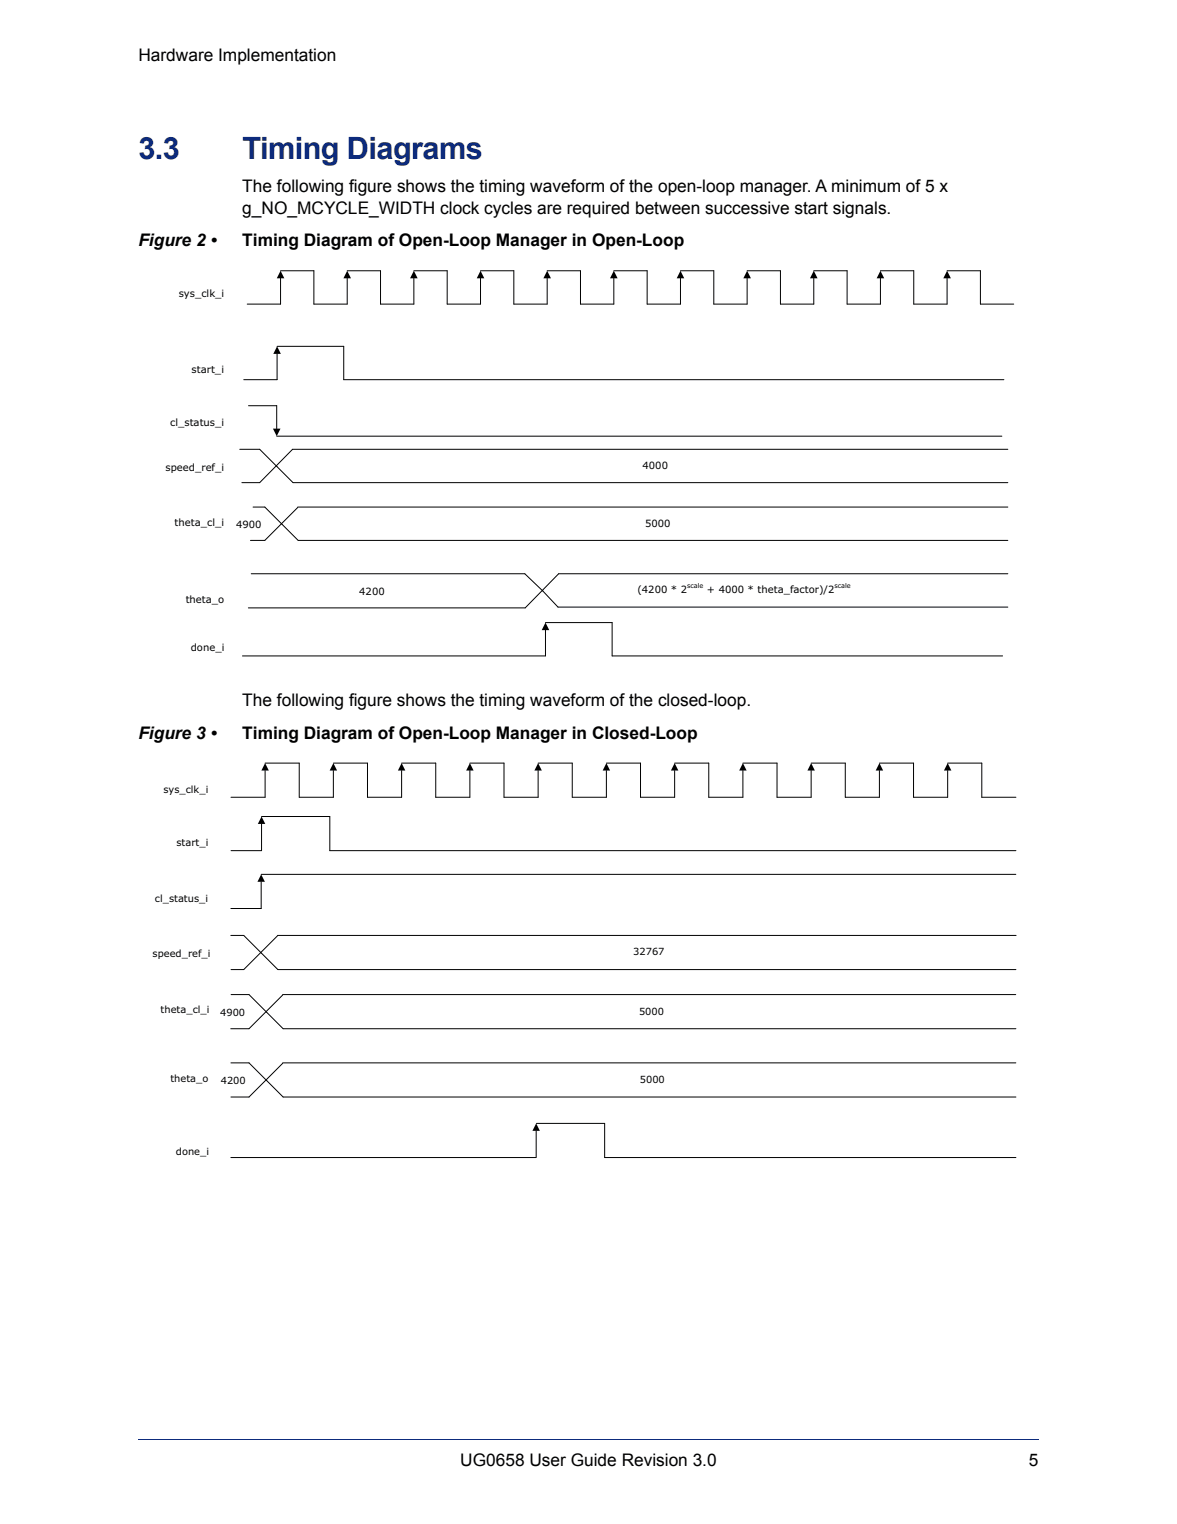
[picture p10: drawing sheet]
<svg xmlns="http://www.w3.org/2000/svg" width="216mm" height="279mm" viewBox="0 0 216 279" stroke-linecap="round" stroke-linejoin="round" font-family="sans-serif">
<defs><g id="words">
<g font-size="5.6" fill="#0d2b7c">
<text x="25.4" y="29.2">3.3</text>
<text x="44.5" y="29.2">Timing Diagrams</text>
</g>
<g font-size="3.2">
<text x="25.4" y="11.3">Hardware Implementation</text>
<text x="44.4" y="35.3">The following figure shows the timing waveform of the open-loop manager. A minimum of 5 x</text>
<text x="44.4" y="39.2">g_NO_MCYCLE_WIDTH clock cycles are required between successive start signals.</text>
<text x="25.4" y="45.1">Figure 2 •</text>
<text x="44.4" y="45.1">Timing Diagram of Open-Loop Manager in Open-Loop</text>
<text x="44.4" y="129.5">The following figure shows the timing waveform of the closed-loop.</text>
<text x="25.4" y="135.4">Figure 3 •</text>
<text x="44.4" y="135.4">Timing Diagram of Open-Loop Manager in Closed-Loop</text>
<text x="84.4" y="268.8">UG0658 User Guide Revision 3.0</text>
<text x="188.7" y="268.8">5</text>
</g>
<g font-size="1.8">
<text x="32.8" y="54.5">sys_clk_i</text>
<text x="35.1" y="68.4">start_i</text>
<text x="31.2" y="78.2">cl_status_i</text>
<text x="30.4" y="86.4">speed_ref_i</text>
<text x="117.9" y="86">4000</text>
<text x="32" y="96.5">theta_cl_i</text>
<text x="43.3" y="96.8">4900</text>
<text x="118.3" y="96.6">5000</text>
<text x="34.1" y="110.6">theta_o</text>
<text x="65.9" y="109">4200</text>
<text x="116.9" y="108.7">(4200 * 2</text>
<text x="129.7" y="108.7">+ 4000 * theta_factor)/2</text>
<text x="35" y="119.3">done_i</text>
<text x="30" y="145.5">sys_clk_i</text>
<text x="32.4" y="155.1">start_i</text>
<text x="28.4" y="165.4">cl_status_i</text>
<text x="28" y="175.5">speed_ref_i</text>
<text x="116.2" y="175.2">32767</text>
<text x="29.5" y="185.8">theta_cl_i</text>
<text x="40.4" y="186.2">4900</text>
<text x="117.2" y="186">5000</text>
<text x="31.3" y="198.3">theta_o</text>
<text x="40.5" y="198.7">4200</text>
<text x="117.4" y="198.5">5000</text>
<text x="32.3" y="211.8">done_i</text>
</g>
<g font-size="1.2">
<text x="126" y="107.9">scale</text>
<text x="153.1" y="107.9">scale</text>
</g>
</g></defs>
<path d="M25.4 263.8v.1z" fill="#0d2b7c"/>
<path d="M25.4 263.8h165.1" fill="none" stroke="#0d2b7c" stroke-width=".18"/>
<g fill="#fff">
<path d="M152.4 9.1h38.3v9.5h-38.3z"/>
<path d="M26.7 47.3h162.5v76.9h-162.5z"/>
</g>
<g fill="none" stroke="#000" stroke-width=".18">
<path d="M51.5 49.6h6.1v6.2h6.1v-4.8M51.5 51v4.8h-6.2M63.7 49.6h6.1v6.2h6.1v-4.8M75.9 49.6h6.1v6.2h6.1v-4.8M88.1 49.6h6.2v6.2h6.1v-4.8M100.4 49.6h6.1v6.2h6.1v-4.8M112.6 49.6h6.1v6.2h6.1v-4.8M124.8 49.6h6.1v6.2h6.1v-4.8M137 49.6h6.2v6.2h6.1v-4.8M149.3 49.6h6.1v6.2h6.1v-4.8M161.5 49.6h6.1v6.2h6.1v-4.8M173.7 49.6h6.1v6.2h6.2"/>
<path d="M45.6 74.4h5.2v4.2M50.8 80h133M50.8 63.5h12.3v6.1h121.1M50.8 64.9v4.7h-6.1M44 82.4h3.6l6.1 6.1h131.2M46.4 93h2.2l6.1 6.1h130.2M54.6 93l-6 6.1h-2.7M54.6 93h130.3M184.9 82.4h-131.2l-6.1 6.1h-3.2M46.1 105.2h50.2l3.3 3.2 2.8 2.9h82.5M100.1 114.1h12.2v6.2h71.6M100.1 115.5l-.1 4.8h-55.5"/>
<path d="M184.9 105.2h-82.4l-6.2 6.2h-50.7"/>
</g>
<g fill="#000">
<path d="M51.5 49.6l.7 1.4h-1.4zM63.7 49.6l.7 1.4h-1.4zM75.9 49.6l.7 1.4h-1.4zM88.1 49.6l.7 1.4h-1.4zM100.4 49.6l.7 1.4h-1.4zM112.6 49.6l.7 1.4h-1.4zM124.8 49.6l.7 1.4h-1.4zM137 49.6l.7 1.4h-1.3zM149.3 49.6l.7 1.4h-1.4zM161.5 49.6l.7 1.4h-1.4zM173.7 49.6l.7 1.4h-1.4zM50.8 63.5l.7 1.4h-1.4z"/>
<path d="M50.1 78.6h1.4l-.7 1.4zM100.1 114.1l.7 1.4h-1.4z"/>
</g>
<path d="M26.4 137.6h163.1v78.9h-163.1z" fill="#fff"/>
<g fill="none" stroke="#000" stroke-width=".18">
<path d="M48.6 139.9h6.3v6.3h6.3l-.1-4.9M61.1 139.9h6.3v6.3h6.3v-4.9M73.7 139.9h6.2v6.3h6.3M86.2 139.9h6.2v6.3h6.3v-4.9M98.7 139.9h6.3v6.3h6.2v-4.9M111.2 139.9h6.3v6.3h6.3v-4.9M123.8 139.9h6.2v6.3h6.3v-4.9M136.3 139.9h6.2v6.3h6.3v-4.9M148.8 139.9h6.3v6.3h6.2v-4.9M161.3 139.9h6.3v6.3h6.2v-4.9M173.8 139.9h6.3v6.3h6.3M48 149.7h12.5v6.3h125.9"/>
<path d="M48 151.1v4.9h-5.6M48.6 141.3v4.9h-6.2M86.2 141.3v4.9M42.3 171.5h2.4l6.3 6.3M47.9 161.7v4.9h-5.6M47.9 160.3h138.4M50.9 171.6l-6.2 6.2h-2.3M50.9 171.5h135.5M51 177.8h135.4M42.4 194.9h3.3l6.2 6.2M42.4 182.3h3.3l6.2 6.3M51.9 182.3h134.4"/>
<path d="M51.9 182.4l-6.2 6.2h-3.4M51.9 194.9h134.4M51.9 194.9l-6.2 6.2h-3.3M51.9 188.6h134.5M42.3 212.2h56M51.9 201.1h134.5M98.3 207.3v4.9M98.4 206h12.5v6.2h75.5"/>
</g>
<g fill="#000">
<path d="M48 149.7l.7 1.4h-1.4zM48.6 139.9l.7 1.4h-1.4zM61.1 139.9l.7 1.4h-1.3zM73.7 139.9l.7 1.4h-1.4zM86.2 139.9l.7 1.4h-1.4zM98.7 139.9l.7 1.4h-1.4zM111.2 139.9l.7 1.4h-1.4zM123.8 139.9l.6 1.4h-1.3zM136.3 139.9l.7 1.4h-1.4zM148.8 139.9l.7 1.4h-1.4zM161.3 139.9l.7 1.4h-1.4zM173.8 139.9l.7 1.4h-1.3z"/>
<path d="M47.9 160.3l.7 1.4h-1.4zM98.3 206l.7 1.3h-1.3z"/>
</g>
<use href="#words"/>
</svg>
